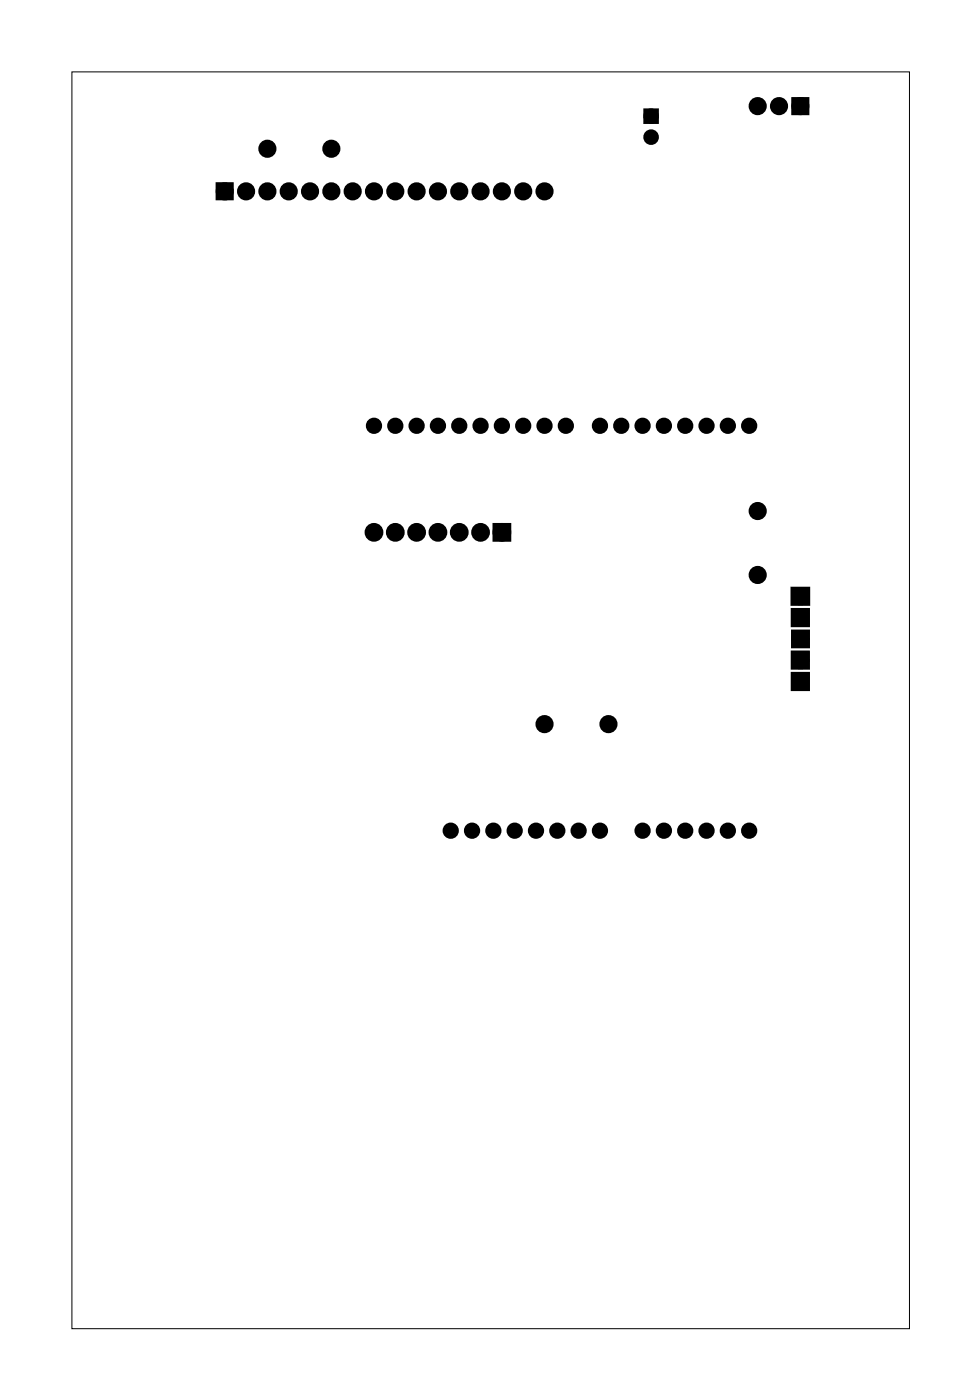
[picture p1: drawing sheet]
<svg xmlns="http://www.w3.org/2000/svg" width="117mm" height="167mm" viewBox="0 0 117 167" stroke-linecap="round" stroke-linejoin="round" font-family="sans-serif">
<path d="M8.6 8.6h99.8v149.8h-99.8z" fill="none" stroke="#000" stroke-width=".12"/>
<g fill="#000">
<path d="M77 13.2h1.2v1.2h-1.2zM94.7 12h1.4v1.3h-1.4zM26.1 22.1h1.4v1.4h-1.4zM59.1 62.7h1.4v1.5h-1.4zM94.3 70.1h2.1v2h-2.1zM94.3 72.6h2.1v2h-2.1zM94.3 77.7h2.1v2h-2.1zM94.4 75.2h2v1.9h-2zM94.4 70.2h1.9v1.8h-1.9zM94.5 72.6h1.8v1.9h-1.8zM94.5 75.3h1.8v1.7h-1.8zM94.5 77.8h1.8v1.8h-1.8z"/>
<path d="M94.3 80.2h2.1v2h-2.1zM94.5 80.3h1.8v1.8h-1.8z"/>
</g>
<g fill="none" stroke="#000" stroke-width=".76" stroke-linecap="butt">
<path d="M94.7 12h1.4v1.3h-1.4zM26.1 22.1h1.4v1.4h-1.4zM59.1 62.7h1.4v1.5h-1.4z"/>
<circle cx="31.9" cy="17.7" r=".7"/>
<circle cx="39.5" cy="17.7" r=".7"/>
<circle cx="90.3" cy="12.6" r=".7"/>
<circle cx="92.8" cy="12.6" r=".7"/>
<circle cx="95.4" cy="12.6" r=".7"/>
<circle cx="26.8" cy="22.8" r=".7"/>
<circle cx="29.3" cy="22.8" r=".7"/>
<circle cx="31.9" cy="22.8" r=".7"/>
<circle cx="34.4" cy="22.8" r=".7"/>
<circle cx="36.9" cy="22.8" r=".7"/>
<circle cx="39.5" cy="22.8" r=".7"/>
<circle cx="42" cy="22.8" r=".7"/>
<circle cx="44.6" cy="22.8" r=".7"/>
<circle cx="47.1" cy="22.8" r=".7"/>
<circle cx="49.6" cy="22.8" r=".7"/>
<circle cx="52.2" cy="22.8" r=".7"/>
<circle cx="54.7" cy="22.8" r=".7"/>
<circle cx="57.3" cy="22.8" r=".7"/>
<circle cx="59.8" cy="22.8" r=".7"/>
<circle cx="62.3" cy="22.8" r=".7"/>
<circle cx="64.9" cy="22.8" r=".7"/>
<circle cx="44.6" cy="63.4" r=".74"/>
<circle cx="47.1" cy="63.4" r=".74"/>
<circle cx="49.6" cy="63.4" r=".74"/>
<circle cx="52.2" cy="63.4" r=".74"/>
<circle cx="54.7" cy="63.4" r=".74"/>
<circle cx="57.3" cy="63.4" r=".74"/>
<circle cx="59.8" cy="63.4" r=".74"/>
<circle cx="90.3" cy="68.5" r=".7"/>
<circle cx="90.3" cy="60.9" r=".7"/>
<circle cx="64.9" cy="86.3" r=".7"/>
<circle cx="72.5" cy="86.3" r=".7"/>
</g>
<g fill="#000">
<circle cx="31.9" cy="17.7" r=".7"/>
<circle cx="39.5" cy="17.7" r=".7"/>
<circle cx="77.6" cy="13.8" r=".6"/>
<circle cx="77.6" cy="16.3" r=".6"/>
<circle cx="90.3" cy="12.6" r=".7"/>
<circle cx="92.8" cy="12.6" r=".7"/>
<circle cx="95.4" cy="12.6" r=".7"/>
<circle cx="26.8" cy="22.8" r=".7"/>
<circle cx="29.3" cy="22.8" r=".7"/>
<circle cx="31.9" cy="22.8" r=".7"/>
<circle cx="34.4" cy="22.8" r=".7"/>
<circle cx="36.9" cy="22.8" r=".7"/>
<circle cx="39.5" cy="22.8" r=".7"/>
<circle cx="42" cy="22.8" r=".7"/>
<circle cx="44.6" cy="22.8" r=".7"/>
<circle cx="47.1" cy="22.8" r=".7"/>
<circle cx="49.6" cy="22.8" r=".7"/>
<circle cx="52.2" cy="22.8" r=".7"/>
<circle cx="54.7" cy="22.8" r=".7"/>
<circle cx="57.3" cy="22.8" r=".7"/>
<circle cx="59.8" cy="22.8" r=".7"/>
<circle cx="62.3" cy="22.8" r=".7"/>
<circle cx="64.9" cy="22.8" r=".7"/>
<circle cx="44.6" cy="50.7" r=".66"/>
<circle cx="47.1" cy="50.7" r=".66"/>
<circle cx="49.6" cy="50.7" r=".66"/>
<circle cx="52.2" cy="50.7" r=".66"/>
<circle cx="54.7" cy="50.7" r=".66"/>
<circle cx="57.3" cy="50.7" r=".66"/>
<circle cx="59.8" cy="50.7" r=".66"/>
<circle cx="62.3" cy="50.7" r=".66"/>
<circle cx="64.9" cy="50.7" r=".66"/>
<circle cx="67.4" cy="50.7" r=".66"/>
<circle cx="71.5" cy="50.7" r=".66"/>
<circle cx="74" cy="50.7" r=".66"/>
<circle cx="76.6" cy="50.7" r=".66"/>
<circle cx="79.1" cy="50.7" r=".66"/>
<circle cx="81.6" cy="50.7" r=".66"/>
<circle cx="84.2" cy="50.7" r=".66"/>
<circle cx="86.7" cy="50.7" r=".66"/>
<circle cx="89.3" cy="50.7" r=".66"/>
<circle cx="44.6" cy="63.4" r=".74"/>
<circle cx="47.1" cy="63.4" r=".74"/>
<circle cx="49.6" cy="63.4" r=".74"/>
<circle cx="52.2" cy="63.4" r=".74"/>
<circle cx="54.7" cy="63.4" r=".74"/>
<circle cx="57.3" cy="63.4" r=".74"/>
<circle cx="59.8" cy="63.4" r=".74"/>
<circle cx="90.3" cy="68.5" r=".7"/>
<circle cx="90.3" cy="60.9" r=".7"/>
<circle cx="95.4" cy="73.6" r=".72"/>
<circle cx="95.4" cy="76.2" r=".72"/>
<circle cx="95.4" cy="78.7" r=".72"/>
<circle cx="95.4" cy="71.1" r=".72"/>
<circle cx="53.7" cy="99" r=".66"/>
<circle cx="56.2" cy="99" r=".66"/>
<circle cx="58.8" cy="99" r=".66"/>
<circle cx="61.3" cy="99" r=".66"/>
<circle cx="63.9" cy="99" r=".66"/>
<circle cx="64.9" cy="86.3" r=".7"/>
<circle cx="66.4" cy="99" r=".66"/>
<circle cx="68.9" cy="99" r=".66"/>
<circle cx="71.5" cy="99" r=".66"/>
<circle cx="72.5" cy="86.3" r=".7"/>
<circle cx="76.6" cy="99" r=".66"/>
<circle cx="79.1" cy="99" r=".66"/>
<circle cx="81.6" cy="99" r=".66"/>
<circle cx="84.2" cy="99" r=".66"/>
<circle cx="86.7" cy="99" r=".66"/>
<circle cx="89.3" cy="99" r=".66"/>
<circle cx="95.4" cy="81.2" r=".72"/>
</g>
<g fill="none" stroke="#000" stroke-width=".65" stroke-linecap="butt">
<path d="M77 13.2h1.2v1.2h-1.2z"/>
<circle cx="77.6" cy="16.3" r=".6"/>
<circle cx="77.6" cy="13.8" r=".6"/>
</g>
<g fill="none" stroke="#000" stroke-width=".61" stroke-linecap="butt">
<circle cx="44.6" cy="50.7" r=".66"/>
<circle cx="47.1" cy="50.7" r=".66"/>
<circle cx="49.6" cy="50.7" r=".66"/>
<circle cx="52.2" cy="50.7" r=".66"/>
<circle cx="54.7" cy="50.7" r=".66"/>
<circle cx="57.3" cy="50.7" r=".66"/>
<circle cx="59.8" cy="50.7" r=".66"/>
<circle cx="62.3" cy="50.7" r=".66"/>
<circle cx="64.9" cy="50.7" r=".66"/>
<circle cx="67.4" cy="50.7" r=".66"/>
<circle cx="71.5" cy="50.7" r=".66"/>
<circle cx="74" cy="50.7" r=".66"/>
<circle cx="76.6" cy="50.7" r=".66"/>
<circle cx="79.1" cy="50.7" r=".66"/>
<circle cx="81.6" cy="50.7" r=".66"/>
<circle cx="84.2" cy="50.7" r=".66"/>
<circle cx="86.7" cy="50.7" r=".66"/>
<circle cx="89.3" cy="50.7" r=".66"/>
<circle cx="53.7" cy="99" r=".66"/>
<circle cx="56.2" cy="99" r=".66"/>
<circle cx="58.8" cy="99" r=".66"/>
<circle cx="61.3" cy="99" r=".66"/>
<circle cx="63.9" cy="99" r=".66"/>
<circle cx="66.4" cy="99" r=".66"/>
<circle cx="68.9" cy="99" r=".66"/>
<circle cx="71.5" cy="99" r=".66"/>
<circle cx="76.6" cy="99" r=".66"/>
<circle cx="79.1" cy="99" r=".66"/>
<circle cx="81.6" cy="99" r=".66"/>
<circle cx="84.2" cy="99" r=".66"/>
<circle cx="86.7" cy="99" r=".66"/>
<circle cx="89.3" cy="99" r=".66"/>
</g>
<g fill="none" stroke="#000" stroke-width=".69" stroke-linecap="butt">
<circle cx="95.4" cy="73.6" r=".72"/>
<circle cx="95.4" cy="76.2" r=".72"/>
<circle cx="95.4" cy="71.1" r=".72"/>
<circle cx="95.4" cy="78.7" r=".72"/>
<circle cx="95.4" cy="81.2" r=".72"/>
</g>
<path d="M94.3 70.1h2.1v2h-2.1zM94.3 72.6h2.1v2h-2.1zM94.3 77.7h2.1v2h-2.1zM94.4 75.2h2v1.9h-2zM94.4 70.2h1.9v1.8h-1.9zM94.5 72.6h1.8v1.9h-1.8zM94.5 75.3h1.8v1.7h-1.8zM94.5 77.8h1.8v1.8h-1.8zM95.4 78.7h.1M94.3 80.2h2.1v2h-2.1zM94.5 80.3h1.8v1.8h-1.8zM95.4 81.2h.1" fill="none" stroke="#000" stroke-width=".25"/>
</svg>
